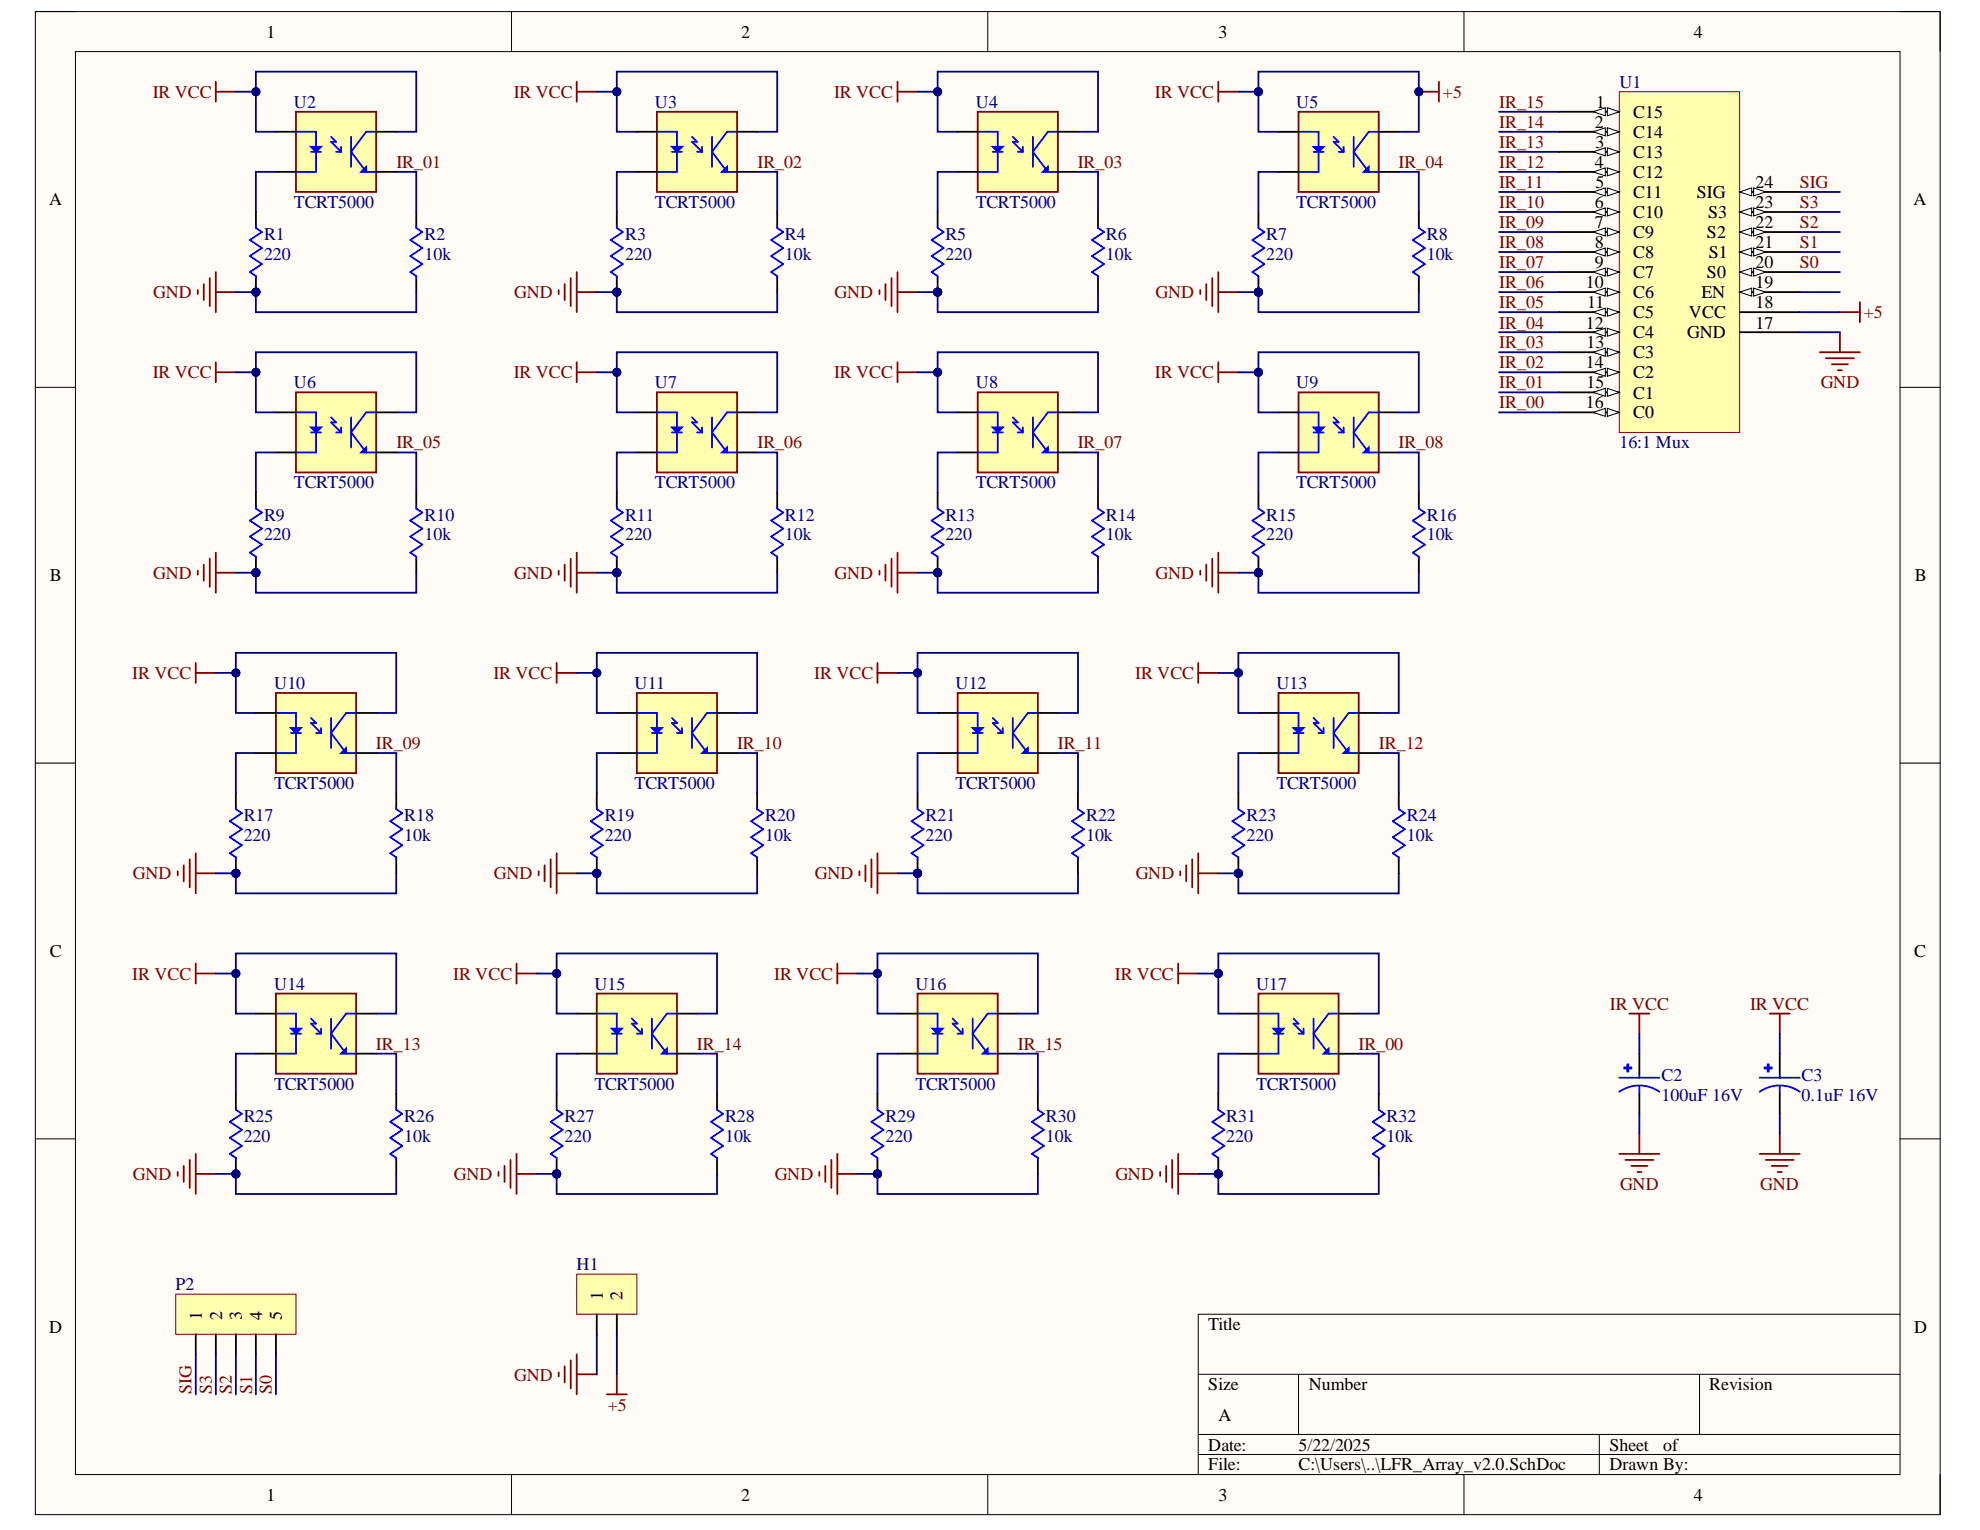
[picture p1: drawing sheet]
<svg xmlns="http://www.w3.org/2000/svg" width="279mm" height="216mm" viewBox="0 0 279 216" stroke-linecap="round" stroke-linejoin="round" font-family="sans-serif">
<defs><g id="words">
<g font-size="2.5">
<text x="37.6" y="5.3">1</text>
<text x="104.6" y="5.3">2</text>
<text x="171.9" y="5.3">3</text>
<text x="239" y="5.3">4</text>
<text x="225.2" y="15.2">1</text>
<text x="230.5" y="16.6">C15</text>
<text x="225.1" y="18.1">2</text>
<text x="225.1" y="23.7">4</text>
<text x="225.2" y="20.9">3</text>
<text x="230.5" y="19.4">C14</text>
<text x="230.5" y="22.3">C13</text>
<text x="6.9" y="29">A</text>
<text x="225.1" y="29.4">6</text>
<text x="225.2" y="26.5">5</text>
<text x="230.5" y="25.1">C12</text>
<text x="230.5" y="28">C11</text>
<text x="239.4" y="28">SIG</text>
<text x="247.7" y="29.4">23</text>
<text x="247.7" y="26.5">24</text>
<text x="270" y="29">A</text>
<text x="225.1" y="32.2">7</text>
<text x="225.1" y="35">8</text>
<text x="230.5" y="30.7">C10</text>
<text x="230.5" y="33.6">C9</text>
<text x="240.9" y="33.6">S2</text>
<text x="241" y="30.7">S3</text>
<text x="247.7" y="35">21</text>
<text x="247.7" y="32.2">22</text>
<text x="223.8" y="40.7">10</text>
<text x="225.1" y="37.8">9</text>
<text x="230.5" y="36.4">C8</text>
<text x="230.5" y="39.3">C7</text>
<text x="240.9" y="39.3">S0</text>
<text x="241.1" y="36.4">S1</text>
<text x="247.7" y="40.7">19</text>
<text x="247.7" y="37.8">20</text>
<text x="223.8" y="46.4">12</text>
<text x="224" y="43.5">11</text>
<text x="230.5" y="42.1">C6</text>
<text x="230.5" y="44.9">C5</text>
<text x="230.5" y="47.7">C4</text>
<text x="238.1" y="47.7">GND</text>
<text x="238.3" y="44.9">VCC</text>
<text x="240.1" y="42.1">EN</text>
<text x="247.7" y="46.4">17</text>
<text x="247.7" y="43.5">18</text>
<text x="223.8" y="51.9">14</text>
<text x="223.9" y="49.1">13</text>
<text x="230.5" y="50.6">C3</text>
<text x="230.5" y="53.4">C2</text>
<text x="223.8" y="57.6">16</text>
<text x="223.9" y="54.8">15</text>
<text x="230.5" y="56.2">C1</text>
<text x="230.5" y="59">C0</text>
<text x="7" y="82">B</text>
<text x="270.2" y="82">B</text>
<text x="7" y="135">C</text>
<text x="270.1" y="135">C</text>
<text x="85.1" y="183.5" transform="rotate(-90 85.1 183.5)">1</text>
<text x="87.9" y="183.5" transform="rotate(-90 87.9 183.5)">2</text>
<text x="6.9" y="188.1">D</text>
<text x="28.5" y="186.3" transform="rotate(-90 28.5 186.3)">1</text>
<text x="31.3" y="186.3" transform="rotate(-90 31.3 186.3)">2</text>
<text x="34.1" y="186.3" transform="rotate(-90 34.1 186.3)">3</text>
<text x="37" y="186.3" transform="rotate(-90 37 186.3)">4</text>
<text x="39.8" y="186.3" transform="rotate(-90 39.8 186.3)">5</text>
<text x="170.5" y="187.7">Title</text>
<text x="270.1" y="188.1">D</text>
<text x="170.5" y="196.2">Size</text>
<text x="184.7" y="196.2">Number</text>
<text x="241.2" y="196.2">Revision</text>
<text x="171.9" y="200.5">A</text>
<text x="170.5" y="204.7">Date:</text>
<text x="170.5" y="207.5">File:</text>
<text x="183.2" y="204.7">5/22/2025</text>
<text x="183.2" y="207.5">C:\Users\..\LFR_Array_v2.0.SchDoc</text>
<text x="227.1" y="204.7">Sheet</text>
<text x="227.1" y="207.5">Drawn By:</text>
<text x="234.7" y="204.7">of</text>
<text x="37.6" y="211.8">1</text>
<text x="104.6" y="211.8">2</text>
<text x="171.9" y="211.8">3</text>
<text x="239" y="211.8">4</text>
</g>
<g font-size="2.5" fill="#800000">
<text x="21.5" y="13.8">IR VCC</text>
<text x="72.5" y="13.8">IR VCC</text>
<text x="117.7" y="13.8">IR VCC</text>
<text x="163" y="13.8">IR VCC</text>
<text x="203.6" y="13.8">+5</text>
<text x="211.6" y="15.2">IR_15</text>
<text x="55.9" y="23.7">IR_01</text>
<text x="106.9" y="23.7">IR_02</text>
<text x="152.1" y="23.7">IR_03</text>
<text x="197.4" y="23.7">IR_04</text>
<text x="211.6" y="23.7">IR_12</text>
<text x="211.6" y="20.9">IR_13</text>
<text x="211.6" y="18.1">IR_14</text>
<text x="211.6" y="29.4">IR_10</text>
<text x="211.6" y="26.5">IR_11</text>
<text x="254" y="26.5">SIG</text>
<text x="254" y="29.4">S3</text>
<text x="211.6" y="35">IR_08</text>
<text x="211.6" y="32.2">IR_09</text>
<text x="254" y="35">S1</text>
<text x="254" y="32.2">S2</text>
<text x="211.6" y="40.7">IR_06</text>
<text x="211.6" y="37.8">IR_07</text>
<text x="254" y="37.8">S0</text>
<text x="21.6" y="42.1">GND</text>
<text x="72.6" y="42.1">GND</text>
<text x="117.8" y="42.1">GND</text>
<text x="163.1" y="42.1">GND</text>
<text x="211.6" y="46.4">IR_04</text>
<text x="211.6" y="43.5">IR_05</text>
<text x="263" y="44.9">+5</text>
<text x="21.5" y="53.4">IR VCC</text>
<text x="72.5" y="53.4">IR VCC</text>
<text x="117.7" y="53.4">IR VCC</text>
<text x="163" y="53.4">IR VCC</text>
<text x="211.6" y="51.9">IR_02</text>
<text x="211.6" y="49.1">IR_03</text>
<text x="211.6" y="57.6">IR_00</text>
<text x="211.6" y="54.8">IR_01</text>
<text x="256.9" y="54.8">GND</text>
<text x="55.9" y="63.3">IR_05</text>
<text x="106.9" y="63.3">IR_06</text>
<text x="152.1" y="63.3">IR_07</text>
<text x="197.4" y="63.3">IR_08</text>
<text x="21.6" y="81.7">GND</text>
<text x="72.6" y="81.7">GND</text>
<text x="117.8" y="81.7">GND</text>
<text x="163.1" y="81.7">GND</text>
<text x="18.7" y="95.8">IR VCC</text>
<text x="69.6" y="95.8">IR VCC</text>
<text x="114.9" y="95.8">IR VCC</text>
<text x="160.2" y="95.8">IR VCC</text>
<text x="53.1" y="105.7">IR_09</text>
<text x="104" y="105.7">IR_10</text>
<text x="149.3" y="105.7">IR_11</text>
<text x="194.6" y="105.7">IR_12</text>
<text x="18.8" y="124.1">GND</text>
<text x="69.7" y="124.1">GND</text>
<text x="115" y="124.1">GND</text>
<text x="160.3" y="124.1">GND</text>
<text x="18.7" y="138.2">IR VCC</text>
<text x="64" y="138.2">IR VCC</text>
<text x="109.2" y="138.2">IR VCC</text>
<text x="157.3" y="138.2">IR VCC</text>
<text x="227.2" y="142.5">IR VCC</text>
<text x="247" y="142.5">IR VCC</text>
<text x="53.1" y="148.1">IR_13</text>
<text x="98.3" y="148.1">IR_14</text>
<text x="143.6" y="148.1">IR_15</text>
<text x="191.7" y="148.1">IR_00</text>
<text x="18.8" y="166.5">GND</text>
<text x="64" y="166.5">GND</text>
<text x="109.3" y="166.5">GND</text>
<text x="157.4" y="166.5">GND</text>
<text x="228.6" y="168">GND</text>
<text x="248.4" y="168">GND</text>
<text x="27" y="196.8" transform="rotate(-90 27 196.8)">SIG</text>
<text x="29.9" y="196.8" transform="rotate(-90 29.9 196.8)">S3</text>
<text x="32.7" y="196.8" transform="rotate(-90 32.7 196.8)">S2</text>
<text x="35.6" y="196.8" transform="rotate(-90 35.6 196.8)">S1</text>
<text x="38.4" y="196.8" transform="rotate(-90 38.4 196.8)">S0</text>
<text x="72.6" y="194.8">GND</text>
<text x="85.8" y="199">+5</text>
</g>
<g font-size="2.5" fill="#000080">
<text x="41.5" y="15.2">U2</text>
<text x="92.4" y="15.2">U3</text>
<text x="137.7" y="15.2">U4</text>
<text x="182.9" y="15.2">U5</text>
<text x="228.5" y="12.4">U1</text>
<text x="41.5" y="29.4">TCRT5000</text>
<text x="92.4" y="29.4">TCRT5000</text>
<text x="137.7" y="29.4">TCRT5000</text>
<text x="182.9" y="29.4">TCRT5000</text>
<text x="37.3" y="33.9">R1</text>
<text x="59.9" y="33.9">R2</text>
<text x="88.2" y="33.9">R3</text>
<text x="110.8" y="33.9">R4</text>
<text x="133.4" y="33.9">R5</text>
<text x="156" y="33.9">R6</text>
<text x="178.7" y="33.9">R7</text>
<text x="201.3" y="33.9">R8</text>
<text x="37.3" y="36.7">220</text>
<text x="59.9" y="36.7">10k</text>
<text x="88.2" y="36.7">220</text>
<text x="110.8" y="36.7">10k</text>
<text x="133.4" y="36.7">220</text>
<text x="156" y="36.7">10k</text>
<text x="178.7" y="36.7">220</text>
<text x="201.3" y="36.7">10k</text>
<text x="41.5" y="54.8">U6</text>
<text x="92.4" y="54.8">U7</text>
<text x="137.7" y="54.8">U8</text>
<text x="182.9" y="54.8">U9</text>
<text x="228.5" y="63.3">16:1 Mux</text>
<text x="41.5" y="68.9">TCRT5000</text>
<text x="92.4" y="68.9">TCRT5000</text>
<text x="137.7" y="68.9">TCRT5000</text>
<text x="182.9" y="68.9">TCRT5000</text>
<text x="37.3" y="73.5">R9</text>
<text x="37.3" y="76.3">220</text>
<text x="59.9" y="73.5">R10</text>
<text x="59.9" y="76.3">10k</text>
<text x="88.2" y="73.5">R11</text>
<text x="88.2" y="76.3">220</text>
<text x="110.8" y="73.5">R12</text>
<text x="110.8" y="76.3">10k</text>
<text x="133.4" y="73.5">R13</text>
<text x="133.4" y="76.3">220</text>
<text x="156" y="73.5">R14</text>
<text x="156" y="76.3">10k</text>
<text x="178.7" y="73.5">R15</text>
<text x="178.7" y="76.3">220</text>
<text x="201.3" y="73.5">R16</text>
<text x="201.3" y="76.3">10k</text>
<text x="38.7" y="97.2">U10</text>
<text x="89.6" y="97.2">U11</text>
<text x="134.8" y="97.2">U12</text>
<text x="180.1" y="97.2">U13</text>
<text x="38.7" y="111.4">TCRT5000</text>
<text x="89.6" y="111.4">TCRT5000</text>
<text x="134.8" y="111.4">TCRT5000</text>
<text x="180.1" y="111.4">TCRT5000</text>
<text x="34.4" y="115.9">R17</text>
<text x="34.4" y="118.7">220</text>
<text x="57" y="115.9">R18</text>
<text x="57" y="118.7">10k</text>
<text x="85.3" y="115.9">R19</text>
<text x="85.3" y="118.7">220</text>
<text x="108" y="115.9">R20</text>
<text x="108" y="118.7">10k</text>
<text x="130.6" y="115.9">R21</text>
<text x="130.6" y="118.7">220</text>
<text x="153.3" y="115.9">R22</text>
<text x="153.3" y="118.7">10k</text>
<text x="175.9" y="115.9">R23</text>
<text x="175.9" y="118.7">220</text>
<text x="198.5" y="115.9">R24</text>
<text x="198.5" y="118.7">10k</text>
<text x="38.7" y="139.7">U14</text>
<text x="83.9" y="139.7">U15</text>
<text x="129.2" y="139.7">U16</text>
<text x="177.3" y="139.7">U17</text>
<text x="38.7" y="153.8">TCRT5000</text>
<text x="83.9" y="153.8">TCRT5000</text>
<text x="129.2" y="153.8">TCRT5000</text>
<text x="177.3" y="153.8">TCRT5000</text>
<text x="234.4" y="152.5">C2</text>
<text x="234.4" y="155.3">100uF 16V</text>
<text x="254.2" y="152.5">C3</text>
<text x="254.2" y="155.3">0.1uF 16V</text>
<text x="34.4" y="158.3">R25</text>
<text x="34.4" y="161.1">220</text>
<text x="57" y="158.3">R26</text>
<text x="57" y="161.1">10k</text>
<text x="79.7" y="158.3">R27</text>
<text x="79.7" y="161.1">220</text>
<text x="102.3" y="158.3">R28</text>
<text x="102.3" y="161.1">10k</text>
<text x="125" y="158.3">R29</text>
<text x="125" y="161.1">220</text>
<text x="147.6" y="158.3">R30</text>
<text x="147.6" y="161.1">10k</text>
<text x="173" y="158.3">R31</text>
<text x="173" y="161.1">220</text>
<text x="195.7" y="158.3">R32</text>
<text x="195.7" y="161.1">10k</text>
<text x="81.4" y="179.2">H1</text>
<text x="24.8" y="182.1">P2</text>
</g>
</g></defs>
<path d="M5 1.6h268.8v212.1h-268.8z" fill-rule="evenodd" fill="#fffcf8"/>
<path d="M5 1.6h268.8v212.1h-268.8z" fill="none" stroke="#000" stroke-width=".14"/>
<path d="M10.6 7.3h257.5v200.8h-257.5z" fill-rule="evenodd" fill="#fffcf8"/>
<g fill="none" stroke="#000" stroke-width=".14">
<path d="M5 1.6h5.6M10.6 7.3h257.5v200.8h-257.5zM72.2 1.6v5.7M139.4 1.6v5.7M206.6 1.6v5.7M268.1 1.6h5.7v5.7M5 54.7h5.6M268.1 54.7h5.7M5 107.7h5.6M268.1 107.7h5.7M5 160.7h5.6M268.1 160.7h5.7"/>
<path d="M169.1 193.9h99M183.2 193.9v8.5M239.8 193.9v8.5M268.1 185.5h-99v22.6M72.2 208.1v5.6M139.4 208.1v5.6M169.1 202.4h99M169.1 205.2h99M206.6 208.1v5.6M225.7 202.4v5.7M273.8 208.1v5.6"/>
</g>
<path d="M41.8 15.8h11.3v11.3h-11.3z" fill-rule="evenodd" fill="#ffffb0"/>
<path d="M41.8 15.8h11.3v11.3h-11.3z" fill="none" stroke="#800000" stroke-width=".25"/>
<path d="M41.8 18.6h2.8v5.7h-2.8M46.7 19.3l.7 .7h-.7l1.4 1.4M49.6 19.3v4.2M53.1 18.6h-1.4l-2.1 2.8 2.1 2.9h1.4M43.9 21.4h1.4M47.4 21.4h.7M48.1 20.7v.7" fill="none" stroke="#00f" stroke-width=".25"/>
<path d="M43.9 20.7h1.4l-.7 .7z" fill="#00f"/>
<path d="M43.9 20.7h1.4l-.7 .7z" fill="none" stroke="#00f" stroke-width=".25"/>
<path d="M51 24.3l.7-.8v.8z" fill="#00f"/>
<path d="M51 24.3l.7-.8v.8z" fill="none" stroke="#00f" stroke-width=".25"/>
<path d="M38.9 18.6h2.9M53.1 18.6h2.8M38.9 24.3h2.9M53.1 24.3h2.8" fill="none" stroke="#000" stroke-width=".25"/>
<circle cx="36.1" cy="41.2" r=".57" fill="#000080"/>
<circle cx="36.1" cy="41.2" r=".57" fill="none" stroke="#000080" stroke-width=".14"/>
<path d="M36.1 29.9v2M36.1 39.2v2" fill="none" stroke="#000" stroke-width=".25"/>
<circle cx="36.1" cy="41.2" r=".57" fill="#000080"/>
<circle cx="36.1" cy="41.2" r=".57" fill="none" stroke="#000080" stroke-width=".14"/>
<path d="M36.1 31.9v.3l.9 .5-1.7 1.2 1.7 1.1-1.7 1.1 1.7 1.2-1.7 1.1 .8 .6v.2M58.7 31.9v.3l.9 .5-1.7 1.2 1.7 1.1-1.7 1.1 1.7 1.2-1.7 1.1 .8 .6v.2" fill="none" stroke="#00f" stroke-width=".25"/>
<path d="M30.5 11.5v2.9M30.5 12.9h2.8M29.6 39.2v4M30.5 38.4v5.6M27.9 40.9v.6M28.8 40.1v2.2M30.5 41.2h2.8" fill="none" stroke="#800000" stroke-width=".25"/>
<path d="M58.7 29.9v2M58.7 39.2v2" fill="none" stroke="#000" stroke-width=".25"/>
<path d="M92.7 15.8h11.3v11.3h-11.3z" fill-rule="evenodd" fill="#ffffb0"/>
<path d="M92.7 15.8h11.3v11.3h-11.3z" fill="none" stroke="#800000" stroke-width=".25"/>
<path d="M92.7 18.6h2.8v5.7h-2.8M97.6 19.3l.8 .7h-.8l1.5 1.4M100.5 19.3v4.2M104 18.6h-1.4l-2.1 2.8 2.1 2.9h1.4M94.8 21.4h1.4M98.4 21.4h.7M99.1 20.7v.7" fill="none" stroke="#00f" stroke-width=".25"/>
<path d="M94.8 20.7h1.4l-.7 .7z" fill="#00f"/>
<path d="M94.8 20.7h1.4l-.7 .7z" fill="none" stroke="#00f" stroke-width=".25"/>
<path d="M101.9 24.3l.7-.8v.8z" fill="#00f"/>
<path d="M101.9 24.3l.7-.8v.8z" fill="none" stroke="#00f" stroke-width=".25"/>
<path d="M89.9 18.6h2.8M104 18.6h2.8M89.9 24.3h2.8M104 24.3h2.8" fill="none" stroke="#000" stroke-width=".25"/>
<circle cx="87" cy="41.2" r=".57" fill="#000080"/>
<circle cx="87" cy="41.2" r=".57" fill="none" stroke="#000080" stroke-width=".14"/>
<path d="M87 29.9v2M87 39.2v2" fill="none" stroke="#000" stroke-width=".25"/>
<circle cx="87" cy="41.2" r=".57" fill="#000080"/>
<circle cx="87" cy="41.2" r=".57" fill="none" stroke="#000080" stroke-width=".14"/>
<path d="M87 31.9v.3l.9 .5-1.7 1.2 1.7 1.1-1.7 1.1 1.7 1.2-1.7 1.1 .8 .6v.2M109.7 31.9v.3l.8 .5-1.7 1.2 1.7 1.1-1.7 1.1 1.7 1.2-1.7 1.1 .9 .6v.2" fill="none" stroke="#00f" stroke-width=".25"/>
<path d="M81.4 11.5v2.9M81.4 12.9h2.8M80.5 39.2v4M81.4 38.4v5.6M78.8 40.9v.6M79.7 40.1v2.2M81.4 41.2h2.8" fill="none" stroke="#800000" stroke-width=".25"/>
<path d="M109.7 29.9v2M109.7 39.2v2" fill="none" stroke="#000" stroke-width=".25"/>
<path d="M138 15.8h11.3v11.3h-11.3z" fill-rule="evenodd" fill="#ffffb0"/>
<path d="M138 15.8h11.3v11.3h-11.3z" fill="none" stroke="#800000" stroke-width=".25"/>
<path d="M138 18.6h2.8v5.7h-2.8M142.9 19.3l.7 .7h-.7l1.4 1.4M145.7 19.3v4.2M149.3 18.6h-1.4l-2.2 2.8 2.2 2.9h1.4M140.1 21.4h1.4M143.6 21.4h.7M144.3 20.7v.7" fill="none" stroke="#00f" stroke-width=".25"/>
<path d="M140.1 20.7h1.4l-.7 .7z" fill="#00f"/>
<path d="M140.1 20.7h1.4l-.7 .7z" fill="none" stroke="#00f" stroke-width=".25"/>
<path d="M147.2 24.3l.7-.8v.8z" fill="#00f"/>
<path d="M147.2 24.3l.7-.8v.8z" fill="none" stroke="#00f" stroke-width=".25"/>
<path d="M135.1 18.6h2.9M149.3 18.6h2.8M135.1 24.3h2.9M149.3 24.3h2.8" fill="none" stroke="#000" stroke-width=".25"/>
<circle cx="132.3" cy="41.2" r=".57" fill="#000080"/>
<circle cx="132.3" cy="41.2" r=".57" fill="none" stroke="#000080" stroke-width=".14"/>
<path d="M132.3 29.9v2M132.3 39.2v2" fill="none" stroke="#000" stroke-width=".25"/>
<circle cx="132.3" cy="41.2" r=".57" fill="#000080"/>
<circle cx="132.3" cy="41.2" r=".57" fill="none" stroke="#000080" stroke-width=".14"/>
<path d="M132.3 31.9v.3l.9 .5-1.7 1.2 1.7 1.1-1.7 1.1 1.7 1.2-1.7 1.1 .8 .6v.2M154.9 31.9v.3l.9 .5-1.7 1.2 1.7 1.1-1.7 1.1 1.7 1.2-1.7 1.1 .8 .6v.2" fill="none" stroke="#00f" stroke-width=".25"/>
<path d="M126.6 11.5v2.9M126.6 12.9h2.9M125.8 39.2v4M126.6 38.4v5.6M124.1 40.9v.6M124.9 40.1v2.2M126.6 41.2h2.9" fill="none" stroke="#800000" stroke-width=".25"/>
<path d="M154.9 29.9v2M154.9 39.2v2" fill="none" stroke="#000" stroke-width=".25"/>
<path d="M183.2 15.8h11.4v11.3h-11.4z" fill-rule="evenodd" fill="#ffffb0"/>
<path d="M183.2 15.8h11.4v11.3h-11.4z" fill="none" stroke="#800000" stroke-width=".25"/>
<path d="M183.2 18.6h2.9v5.7h-2.9M188.2 19.3l.7 .7h-.7l1.4 1.4M191 19.3v4.2M194.6 18.6h-1.5l-2.1 2.8 2.1 2.9h1.5M185.4 21.4h1.4M188.9 21.4h.7M189.6 20.7v.7" fill="none" stroke="#00f" stroke-width=".25"/>
<path d="M185.4 20.7h1.4l-.7 .7z" fill="#00f"/>
<path d="M185.4 20.7h1.4l-.7 .7z" fill="none" stroke="#00f" stroke-width=".25"/>
<path d="M192.4 24.3l.7-.8v.8z" fill="#00f"/>
<path d="M192.4 24.3l.7-.8v.8z" fill="none" stroke="#00f" stroke-width=".25"/>
<path d="M180.4 18.6h2.8M194.6 18.6h2.8M180.4 24.3h2.8M194.6 24.3h2.8" fill="none" stroke="#000" stroke-width=".25"/>
<circle cx="177.6" cy="41.2" r=".57" fill="#000080"/>
<circle cx="177.6" cy="41.2" r=".57" fill="none" stroke="#000080" stroke-width=".14"/>
<path d="M177.6 29.9v2M177.6 39.2v2" fill="none" stroke="#000" stroke-width=".25"/>
<circle cx="177.6" cy="41.2" r=".57" fill="#000080"/>
<circle cx="177.6" cy="41.2" r=".57" fill="none" stroke="#000080" stroke-width=".14"/>
<path d="M177.6 31.9v.3l.8 .5-1.7 1.2 1.7 1.1-1.7 1.1 1.7 1.2-1.7 1.1 .9 .6v.2M200.2 31.9v.3l.9 .5-1.7 1.2 1.7 1.1-1.7 1.1 1.7 1.2-1.7 1.1 .8 .6v.2" fill="none" stroke="#00f" stroke-width=".25"/>
<path d="M171.9 11.5v2.9M171.9 12.9h2.8M171.1 39.2v4M171.9 38.4v5.6M169.4 40.9v.6M170.2 40.1v2.2M171.9 41.2h2.8" fill="none" stroke="#800000" stroke-width=".25"/>
<path d="M200.2 29.9v2M200.2 39.2v2" fill="none" stroke="#000" stroke-width=".25"/>
<path d="M41.8 55.4h11.3v11.3h-11.3z" fill-rule="evenodd" fill="#ffffb0"/>
<path d="M41.8 55.4h11.3v11.3h-11.3z" fill="none" stroke="#800000" stroke-width=".25"/>
<path d="M41.8 58.2h2.8v5.6h-2.8M46.7 58.9l.7 .7h-.7l1.4 1.4M49.6 58.9v4.2M53.1 58.2h-1.4l-2.1 2.8 2.1 2.8h1.4M43.9 61h1.4M47.4 61h.7M48.1 60.3v.7" fill="none" stroke="#00f" stroke-width=".25"/>
<path d="M43.9 60.3h1.4l-.7 .7z" fill="#00f"/>
<path d="M43.9 60.3h1.4l-.7 .7z" fill="none" stroke="#00f" stroke-width=".25"/>
<path d="M51 63.8l.7-.7v.7z" fill="#00f"/>
<path d="M51 63.8l.7-.7v.7z" fill="none" stroke="#00f" stroke-width=".25"/>
<path d="M38.9 58.2h2.9M53.1 58.2h2.8M38.9 63.8h2.9M53.1 63.8h2.8" fill="none" stroke="#000" stroke-width=".25"/>
<circle cx="36.1" cy="80.8" r=".57" fill="#000080"/>
<circle cx="36.1" cy="80.8" r=".57" fill="none" stroke="#000080" stroke-width=".14"/>
<path d="M36.1 69.5v2M36.1 78.8v2" fill="none" stroke="#000" stroke-width=".25"/>
<circle cx="36.1" cy="80.8" r=".57" fill="#000080"/>
<circle cx="36.1" cy="80.8" r=".57" fill="none" stroke="#000080" stroke-width=".14"/>
<path d="M36.1 71.5v.3l.9 .5-1.7 1.2 1.7 1.1-1.7 1.1 1.7 1.2-1.7 1.1 .8 .6v.2M58.7 71.5v.3l.9 .5-1.7 1.2 1.7 1.1-1.7 1.1 1.7 1.2-1.7 1.1 .8 .6v.2" fill="none" stroke="#00f" stroke-width=".25"/>
<path d="M30.5 51.1v2.8M30.5 52.5h2.8M28.8 79.7v2.2M29.6 78.8v4M30.5 78v5.6M27.9 80.5v.6M30.5 80.8h2.8" fill="none" stroke="#800000" stroke-width=".25"/>
<path d="M58.7 69.5v2M58.7 78.8v2" fill="none" stroke="#000" stroke-width=".25"/>
<path d="M92.7 55.4h11.3v11.3h-11.3z" fill-rule="evenodd" fill="#ffffb0"/>
<path d="M92.7 55.4h11.3v11.3h-11.3z" fill="none" stroke="#800000" stroke-width=".25"/>
<path d="M92.7 58.2h2.8v5.6h-2.8M97.6 58.9l.8 .7h-.8l1.5 1.4M100.5 58.9v4.2M104 58.2h-1.4l-2.1 2.8 2.1 2.8h1.4M94.8 61h1.4M98.4 61h.7M99.1 60.3v.7" fill="none" stroke="#00f" stroke-width=".25"/>
<path d="M94.8 60.3h1.4l-.7 .7z" fill="#00f"/>
<path d="M94.8 60.3h1.4l-.7 .7z" fill="none" stroke="#00f" stroke-width=".25"/>
<path d="M101.9 63.8l.7-.7v.7z" fill="#00f"/>
<path d="M101.9 63.8l.7-.7v.7z" fill="none" stroke="#00f" stroke-width=".25"/>
<path d="M89.9 58.2h2.8M104 58.2h2.8M89.9 63.8h2.8M104 63.8h2.8" fill="none" stroke="#000" stroke-width=".25"/>
<circle cx="87" cy="80.8" r=".57" fill="#000080"/>
<circle cx="87" cy="80.8" r=".57" fill="none" stroke="#000080" stroke-width=".14"/>
<path d="M87 69.5v2M87 78.8v2" fill="none" stroke="#000" stroke-width=".25"/>
<circle cx="87" cy="80.8" r=".57" fill="#000080"/>
<circle cx="87" cy="80.8" r=".57" fill="none" stroke="#000080" stroke-width=".14"/>
<path d="M87 71.5v.3l.9 .5-1.7 1.2 1.7 1.1-1.7 1.1 1.7 1.2-1.7 1.1 .8 .6v.2M109.7 71.5v.3l.8 .5-1.7 1.2 1.7 1.1-1.7 1.1 1.7 1.2-1.7 1.1 .9 .6v.2" fill="none" stroke="#00f" stroke-width=".25"/>
<path d="M81.4 51.1v2.8M81.4 52.5h2.8M79.7 79.7v2.2M80.5 78.8v4M81.4 78v5.6M78.8 80.5v.6M81.4 80.8h2.8" fill="none" stroke="#800000" stroke-width=".25"/>
<path d="M109.7 69.5v2M109.7 78.8v2" fill="none" stroke="#000" stroke-width=".25"/>
<path d="M138 55.4h11.3v11.3h-11.3z" fill-rule="evenodd" fill="#ffffb0"/>
<path d="M138 55.4h11.3v11.3h-11.3z" fill="none" stroke="#800000" stroke-width=".25"/>
<path d="M138 58.2h2.8v5.6h-2.8M142.9 58.9l.7 .7h-.7l1.4 1.4M145.7 58.9v4.2M149.3 58.2h-1.4l-2.2 2.8 2.2 2.8h1.4M140.1 61h1.4M143.6 61h.7M144.3 60.3v.7" fill="none" stroke="#00f" stroke-width=".25"/>
<path d="M140.1 60.3h1.4l-.7 .7z" fill="#00f"/>
<path d="M140.1 60.3h1.4l-.7 .7z" fill="none" stroke="#00f" stroke-width=".25"/>
<path d="M147.2 63.8l.7-.7v.7z" fill="#00f"/>
<path d="M147.2 63.8l.7-.7v.7z" fill="none" stroke="#00f" stroke-width=".25"/>
<path d="M135.1 58.2h2.9M149.3 58.2h2.8M135.1 63.8h2.9M149.3 63.8h2.8" fill="none" stroke="#000" stroke-width=".25"/>
<circle cx="132.3" cy="80.8" r=".57" fill="#000080"/>
<circle cx="132.3" cy="80.8" r=".57" fill="none" stroke="#000080" stroke-width=".14"/>
<path d="M132.3 69.5v2M132.3 78.8v2" fill="none" stroke="#000" stroke-width=".25"/>
<circle cx="132.3" cy="80.8" r=".57" fill="#000080"/>
<circle cx="132.3" cy="80.8" r=".57" fill="none" stroke="#000080" stroke-width=".14"/>
<path d="M132.3 71.5v.3l.9 .5-1.7 1.2 1.7 1.1-1.7 1.1 1.7 1.2-1.7 1.1 .8 .6v.2M154.9 71.5v.3l.9 .5-1.7 1.2 1.7 1.1-1.7 1.1 1.7 1.2-1.7 1.1 .8 .6v.2" fill="none" stroke="#00f" stroke-width=".25"/>
<path d="M126.6 51.1v2.8M126.6 52.5h2.9M124.9 79.7v2.2M125.8 78.8v4M126.6 78v5.6M124.1 80.5v.6M126.6 80.8h2.9" fill="none" stroke="#800000" stroke-width=".25"/>
<path d="M154.9 69.5v2M154.9 78.8v2" fill="none" stroke="#000" stroke-width=".25"/>
<path d="M183.2 55.4h11.4v11.3h-11.4z" fill-rule="evenodd" fill="#ffffb0"/>
<path d="M183.2 55.4h11.4v11.3h-11.4z" fill="none" stroke="#800000" stroke-width=".25"/>
<path d="M183.2 58.2h2.9v5.7h-2.9M188.2 58.9l.7 .7h-.7l1.4 1.4M191 58.9v4.2M194.6 58.2h-1.5l-2.1 2.8 2.1 2.9h1.5M185.4 61h1.4M188.9 61h.7M189.6 60.3v.7" fill="none" stroke="#00f" stroke-width=".25"/>
<path d="M185.4 60.3h1.4l-.7 .7z" fill="#00f"/>
<path d="M185.4 60.3h1.4l-.7 .7z" fill="none" stroke="#00f" stroke-width=".25"/>
<path d="M192.4 63.9l.7-.8v.8z" fill="#00f"/>
<path d="M192.4 63.9l.7-.8v.8z" fill="none" stroke="#00f" stroke-width=".25"/>
<path d="M180.4 58.2h2.8M194.6 58.2h2.8M180.4 63.9h2.8M194.6 63.9h2.8" fill="none" stroke="#000" stroke-width=".25"/>
<circle cx="177.6" cy="80.8" r=".57" fill="#000080"/>
<circle cx="177.6" cy="80.8" r=".57" fill="none" stroke="#000080" stroke-width=".14"/>
<path d="M177.6 69.5v2M177.6 78.8v2" fill="none" stroke="#000" stroke-width=".25"/>
<circle cx="177.6" cy="80.8" r=".57" fill="#000080"/>
<circle cx="177.6" cy="80.8" r=".57" fill="none" stroke="#000080" stroke-width=".14"/>
<path d="M177.6 71.5v.3l.8 .5-1.7 1.2 1.7 1.1-1.7 1.1 1.7 1.2-1.7 1.1 .9 .6v.2M200.2 71.5v.3l.9 .5-1.7 1.2 1.7 1.1-1.7 1.1 1.7 1.2-1.7 1.1 .8 .6v.2" fill="none" stroke="#00f" stroke-width=".25"/>
<path d="M171.9 51.1v2.8M171.9 52.5h2.8M170.2 79.7v2.2M171.1 78.8v4M171.9 78v5.6M169.4 80.5v.6M171.9 80.8h2.8" fill="none" stroke="#800000" stroke-width=".25"/>
<path d="M200.2 69.5v2M200.2 78.8v2" fill="none" stroke="#000" stroke-width=".25"/>
<path d="M38.9 97.8h11.4v11.3h-11.4z" fill-rule="evenodd" fill="#ffffb0"/>
<path d="M38.9 97.8h11.4v11.3h-11.4z" fill="none" stroke="#800000" stroke-width=".25"/>
<path d="M38.9 100.6h2.9v5.7h-2.9M41.1 103.4h1.4M43.9 101.3l.7 .7h-.7l1.4 1.4M44.6 103.4h.7M45.3 102.7v.7M46.7 101.3v4.3M50.3 100.6h-1.5l-2.1 2.8 2.1 2.9h1.5" fill="none" stroke="#00f" stroke-width=".25"/>
<path d="M41.1 102.7h1.4l-.7 .7z" fill="#00f"/>
<path d="M41.1 102.7h1.4l-.7 .7z" fill="none" stroke="#00f" stroke-width=".25"/>
<path d="M48.1 106.3l.7-.7v.7z" fill="#00f"/>
<path d="M48.1 106.3l.7-.7v.7z" fill="none" stroke="#00f" stroke-width=".25"/>
<path d="M36.1 100.6h2.8M36.1 106.3h2.8M50.3 100.6h2.8M50.3 106.3h2.8" fill="none" stroke="#000" stroke-width=".25"/>
<circle cx="33.3" cy="123.2" r=".56" fill="#000080"/>
<circle cx="33.3" cy="123.2" r=".56" fill="none" stroke="#000080" stroke-width=".14"/>
<path d="M33.3 111.9v2M33.3 121.3v1.9" fill="none" stroke="#000" stroke-width=".25"/>
<circle cx="33.3" cy="123.2" r=".56" fill="#000080"/>
<circle cx="33.3" cy="123.2" r=".56" fill="none" stroke="#000080" stroke-width=".14"/>
<path d="M33.3 113.9v.3l.8 .5-1.7 1.2 1.7 1.1-1.7 1.1 1.7 1.2-1.7 1.1 .9 .6v.3M55.9 113.9v.3l.9 .5-1.7 1.2 1.7 1.1-1.7 1.1 1.7 1.2-1.7 1.1 .8 .6v.3" fill="none" stroke="#00f" stroke-width=".25"/>
<path d="M27.6 93.5v2.9M27.6 95h2.9M25.1 122.9v.6M25.9 122.1v2.3M26.8 121.3v3.9M27.6 120.4v5.7M27.6 123.2h2.9" fill="none" stroke="#800000" stroke-width=".25"/>
<path d="M55.9 111.9v2M55.9 121.3v1.9" fill="none" stroke="#000" stroke-width=".25"/>
<path d="M89.9 97.8h11.3v11.3h-11.3z" fill-rule="evenodd" fill="#ffffb0"/>
<path d="M89.9 97.8h11.3v11.3h-11.3z" fill="none" stroke="#800000" stroke-width=".25"/>
<path d="M89.9 100.6h2.8v5.7h-2.8M92 103.4h1.4M94.8 101.3l.7 .7h-.7l1.4 1.4M95.5 103.4h.7M96.2 102.7v.7M97.6 101.3v4.3M101.2 100.6h-1.4l-2.2 2.8 2.2 2.9h1.4" fill="none" stroke="#00f" stroke-width=".25"/>
<path d="M92 102.7h1.4l-.7 .7z" fill="#00f"/>
<path d="M92 102.7h1.4l-.7 .7z" fill="none" stroke="#00f" stroke-width=".25"/>
<path d="M99.1 106.3l.7-.7v.7z" fill="#00f"/>
<path d="M99.1 106.3l.7-.7v.7z" fill="none" stroke="#00f" stroke-width=".25"/>
<path d="M87 100.6h2.9M87 106.3h2.9M101.2 100.6h2.8M101.2 106.3h2.8" fill="none" stroke="#000" stroke-width=".25"/>
<circle cx="84.2" cy="123.2" r=".57" fill="#000080"/>
<circle cx="84.2" cy="123.2" r=".57" fill="none" stroke="#000080" stroke-width=".14"/>
<path d="M84.2 111.9v2M84.2 121.3v1.9" fill="none" stroke="#000" stroke-width=".25"/>
<circle cx="84.2" cy="123.2" r=".57" fill="#000080"/>
<circle cx="84.2" cy="123.2" r=".57" fill="none" stroke="#000080" stroke-width=".14"/>
<path d="M84.2 113.9v.3l.9 .5-1.7 1.2 1.7 1.1-1.7 1.1 1.7 1.2-1.7 1.1 .8 .6v.3M106.8 113.9v.3l.9 .5-1.7 1.2 1.7 1.1-1.7 1.1 1.7 1.2-1.7 1.1 .8 .6v.3" fill="none" stroke="#00f" stroke-width=".25"/>
<path d="M78.6 93.5v2.9M78.6 95h2.8M76 122.9v.6M76.8 122.1v2.3M77.7 121.3v3.9M78.6 120.4v5.7M78.6 123.2h2.8" fill="none" stroke="#800000" stroke-width=".25"/>
<path d="M106.8 111.9v2M106.8 121.3v1.9" fill="none" stroke="#000" stroke-width=".25"/>
<path d="M135.1 97.8h11.4v11.3h-11.4z" fill-rule="evenodd" fill="#ffffb0"/>
<path d="M135.1 97.8h11.4v11.3h-11.4z" fill="none" stroke="#800000" stroke-width=".25"/>
<path d="M135.1 100.6h2.9v5.7h-2.9M137.3 103.4h1.4M140.1 101.3l.7 .7h-.7l1.4 1.4M140.8 103.4h.7M141.5 102.7v.7M142.9 101.3v4.3M146.5 100.6h-1.5l-2.1 2.8 2.1 2.9h1.5" fill="none" stroke="#00f" stroke-width=".25"/>
<path d="M137.3 102.7h1.4l-.7 .7z" fill="#00f"/>
<path d="M137.3 102.7h1.4l-.7 .7z" fill="none" stroke="#00f" stroke-width=".25"/>
<path d="M144.3 106.3l.7-.7v.7z" fill="#00f"/>
<path d="M144.3 106.3l.7-.7v.7z" fill="none" stroke="#00f" stroke-width=".25"/>
<path d="M132.3 100.6h2.8M132.3 106.3h2.8M146.5 100.6h2.8M146.5 106.3h2.8" fill="none" stroke="#000" stroke-width=".25"/>
<circle cx="129.5" cy="123.2" r=".56" fill="#000080"/>
<circle cx="129.5" cy="123.2" r=".56" fill="none" stroke="#000080" stroke-width=".14"/>
<path d="M129.5 111.9v2M129.5 121.3v1.9" fill="none" stroke="#000" stroke-width=".25"/>
<circle cx="129.5" cy="123.2" r=".56" fill="#000080"/>
<circle cx="129.5" cy="123.2" r=".56" fill="none" stroke="#000080" stroke-width=".14"/>
<path d="M129.5 113.9v.3l.8 .5-1.7 1.2 1.7 1.1-1.7 1.1 1.7 1.2-1.7 1.1 .9 .6v.3M152.1 113.9v.3l.9 .5-1.7 1.2 1.7 1.1-1.7 1.1 1.7 1.2-1.7 1.1 .8 .6v.3" fill="none" stroke="#00f" stroke-width=".25"/>
<path d="M123.8 93.5v2.9M123.8 95h2.8M121.3 122.9v.6M122.1 122.1v2.3M123 121.3v3.9M123.8 120.4v5.7M123.8 123.2h2.8" fill="none" stroke="#800000" stroke-width=".25"/>
<path d="M152.1 111.9v2M152.1 121.3v1.9" fill="none" stroke="#000" stroke-width=".25"/>
<path d="M180.4 97.8h11.3v11.3h-11.3z" fill-rule="evenodd" fill="#ffffb0"/>
<path d="M180.4 97.8h11.3v11.3h-11.3z" fill="none" stroke="#800000" stroke-width=".25"/>
<path d="M180.4 100.6h2.8v5.7h-2.8M182.5 103.4h1.4M185.4 101.3l.7 .7h-.7l1.4 1.4M186.1 103.4h.7M186.8 102.7v.7M188.2 101.3v4.3M191.7 100.6h-1.4l-2.1 2.8 2.1 2.9h1.4" fill="none" stroke="#00f" stroke-width=".25"/>
<path d="M182.5 102.7h1.4l-.7 .7z" fill="#00f"/>
<path d="M182.5 102.7h1.4l-.7 .7z" fill="none" stroke="#00f" stroke-width=".25"/>
<path d="M189.6 106.3l.7-.7v.7z" fill="#00f"/>
<path d="M189.6 106.3l.7-.7v.7z" fill="none" stroke="#00f" stroke-width=".25"/>
<path d="M177.6 100.6h2.8M177.6 106.3h2.8M191.7 100.6h2.9M191.7 106.3h2.9" fill="none" stroke="#000" stroke-width=".25"/>
<circle cx="174.8" cy="123.2" r=".56" fill="#000080"/>
<circle cx="174.8" cy="123.2" r=".56" fill="none" stroke="#000080" stroke-width=".14"/>
<path d="M174.7 111.9v2M174.7 121.3v1.9" fill="none" stroke="#000" stroke-width=".25"/>
<circle cx="174.8" cy="123.2" r=".56" fill="#000080"/>
<circle cx="174.8" cy="123.2" r=".56" fill="none" stroke="#000080" stroke-width=".14"/>
<path d="M174.7 113.9v.3l.9 .6-1.7 1.1 1.7 1.1-1.7 1.1 1.7 1.2-1.7 1.1 .8 .6v.3M197.4 113.9v.3l.8 .6-1.7 1.1 1.7 1.1-1.7 1.1 1.7 1.2-1.7 1.1 .9 .6v.3" fill="none" stroke="#00f" stroke-width=".25"/>
<path d="M169.1 93.5v2.9M169.1 95h2.8M166.5 122.9v.6M167.4 122.1v2.3M168.2 121.3v3.9M169.1 120.4v5.7M169.1 123.2h2.8" fill="none" stroke="#800000" stroke-width=".25"/>
<path d="M197.4 111.9v2M197.4 121.3v1.9" fill="none" stroke="#000" stroke-width=".25"/>
<path d="M177.6 140.2h11.3v11.3h-11.3z" fill-rule="evenodd" fill="#ffffb0"/>
<path d="M177.6 140.2h11.3v11.3h-11.3z" fill="none" stroke="#800000" stroke-width=".25"/>
<path d="M177.6 143h2.8v5.7h-2.8M179.7 145.9h1.4M182.5 143.7l.7 .7h-.7l1.4 1.5M183.2 145.9h.7M183.9 145.2v.7M185.4 143.7v4.3M188.9 143h-1.4l-2.1 2.9 2.1 2.8h1.4" fill="none" stroke="#00f" stroke-width=".25"/>
<path d="M179.7 145.2h1.4l-.7 .7z" fill="#00f"/>
<path d="M179.7 145.2h1.4l-.7 .7z" fill="none" stroke="#00f" stroke-width=".25"/>
<path d="M186.8 148.7l.7-.7v.7z" fill="#00f"/>
<path d="M186.8 148.7l.7-.7v.7z" fill="none" stroke="#00f" stroke-width=".25"/>
<path d="M174.7 143h2.9M174.7 148.7h2.9M188.9 143h2.8M188.9 148.7h2.8" fill="none" stroke="#000" stroke-width=".25"/>
<circle cx="171.9" cy="165.7" r=".56" fill="#000080"/>
<circle cx="171.9" cy="165.7" r=".56" fill="none" stroke="#000080" stroke-width=".14"/>
<path d="M171.9 154.3v2M171.9 163.7v2" fill="none" stroke="#000" stroke-width=".25"/>
<circle cx="171.9" cy="165.7" r=".56" fill="#000080"/>
<circle cx="171.9" cy="165.7" r=".56" fill="none" stroke="#000080" stroke-width=".14"/>
<path d="M171.9 156.3v.3l.9 .6-1.7 1.1 1.7 1.1-1.7 1.2 1.7 1.1-1.7 1.1 .8 .6v.3M194.6 156.3v.3l.8 .6-1.7 1.1 1.7 1.1-1.7 1.2 1.7 1.1-1.7 1.1 .9 .6v.3" fill="none" stroke="#00f" stroke-width=".25"/>
<path d="M166.3 136v2.8M166.3 137.4h2.8M163.7 165.4v.5M164.6 164.5v2.3M165.4 163.7v3.9M166.3 162.8v5.7M166.3 165.7h2.8" fill="none" stroke="#800000" stroke-width=".25"/>
<path d="M194.6 154.3v2M194.6 163.7v2" fill="none" stroke="#000" stroke-width=".25"/>
<path d="M38.9 140.2h11.4v11.3h-11.4z" fill-rule="evenodd" fill="#ffffb0"/>
<path d="M38.9 140.2h11.4v11.3h-11.4z" fill="none" stroke="#800000" stroke-width=".25"/>
<path d="M38.9 143h2.9v5.7h-2.9M41.1 145.9h1.4M43.9 143.7l.7 .7h-.7l1.4 1.5M44.6 145.9h.7M45.3 145.2v.7M46.7 143.7v4.3M50.3 143h-1.5l-2.1 2.9 2.1 2.8h1.5" fill="none" stroke="#00f" stroke-width=".25"/>
<path d="M41.1 145.2h1.4l-.7 .7z" fill="#00f"/>
<path d="M41.1 145.2h1.4l-.7 .7z" fill="none" stroke="#00f" stroke-width=".25"/>
<path d="M48.1 148.7l.7-.7v.7z" fill="#00f"/>
<path d="M48.1 148.7l.7-.7v.7z" fill="none" stroke="#00f" stroke-width=".25"/>
<path d="M36.1 143h2.8M36.1 148.7h2.8M50.3 143h2.8M50.3 148.7h2.8" fill="none" stroke="#000" stroke-width=".25"/>
<circle cx="33.3" cy="165.7" r=".56" fill="#000080"/>
<circle cx="33.3" cy="165.7" r=".56" fill="none" stroke="#000080" stroke-width=".14"/>
<path d="M33.3 154.3v2M33.3 163.7v2" fill="none" stroke="#000" stroke-width=".25"/>
<circle cx="33.3" cy="165.7" r=".56" fill="#000080"/>
<circle cx="33.3" cy="165.7" r=".56" fill="none" stroke="#000080" stroke-width=".14"/>
<path d="M33.3 156.3v.3l.8 .6-1.7 1.1 1.7 1.1-1.7 1.2 1.7 1.1-1.7 1.1 .9 .6v.3M55.9 156.3v.3l.9 .6-1.7 1.1 1.7 1.1-1.7 1.2 1.7 1.1-1.7 1.1 .8 .6v.3" fill="none" stroke="#00f" stroke-width=".25"/>
<path d="M27.6 136v2.8M27.6 137.4h2.9M25.1 165.4v.5M25.9 164.5v2.3M26.8 163.7v3.9M27.6 162.8v5.7M27.6 165.7h2.9" fill="none" stroke="#800000" stroke-width=".25"/>
<path d="M55.9 154.3v2M55.9 163.7v2" fill="none" stroke="#000" stroke-width=".25"/>
<path d="M84.2 140.2h11.3v11.3h-11.3z" fill-rule="evenodd" fill="#ffffb0"/>
<path d="M84.2 140.2h11.3v11.3h-11.3z" fill="none" stroke="#800000" stroke-width=".25"/>
<path d="M84.2 143h2.8v5.7h-2.8M86.3 145.9h1.4M89.2 143.7l.7 .7h-.7l1.4 1.5M89.9 145.9h.7M90.6 145.2v.7M92 143.7v4.3M95.5 143h-1.4l-2.1 2.9 2.1 2.8h1.4" fill="none" stroke="#00f" stroke-width=".25"/>
<path d="M86.3 145.2h1.4l-.7 .7z" fill="#00f"/>
<path d="M86.3 145.2h1.4l-.7 .7z" fill="none" stroke="#00f" stroke-width=".25"/>
<path d="M93.4 148.7l.7-.7v.7z" fill="#00f"/>
<path d="M93.4 148.7l.7-.7v.7z" fill="none" stroke="#00f" stroke-width=".25"/>
<path d="M81.4 143h2.8M81.4 148.7h2.8M95.5 143h2.9M95.5 148.7h2.9" fill="none" stroke="#000" stroke-width=".25"/>
<circle cx="78.6" cy="165.7" r=".56" fill="#000080"/>
<circle cx="78.6" cy="165.7" r=".56" fill="none" stroke="#000080" stroke-width=".14"/>
<path d="M78.6 154.3v2M78.6 163.7v2" fill="none" stroke="#000" stroke-width=".25"/>
<circle cx="78.6" cy="165.7" r=".56" fill="#000080"/>
<circle cx="78.6" cy="165.7" r=".56" fill="none" stroke="#000080" stroke-width=".14"/>
<path d="M78.6 156.3v.3l.8 .6-1.7 1.1 1.7 1.1-1.7 1.2 1.7 1.1-1.7 1.1 .9 .6v.3M101.2 156.3v.3l.8 .6-1.7 1.1 1.7 1.1-1.7 1.2 1.7 1.1-1.7 1.1 .9 .6v.3" fill="none" stroke="#00f" stroke-width=".25"/>
<path d="M72.9 136v2.8M72.9 137.4h2.8M70.3 165.4v.5M71.2 164.5v2.3M72 163.7v3.9M72.9 162.8v5.7M72.9 165.7h2.8" fill="none" stroke="#800000" stroke-width=".25"/>
<path d="M101.2 154.3v2M101.2 163.7v2" fill="none" stroke="#000" stroke-width=".25"/>
<path d="M129.5 140.2h11.3v11.3h-11.3z" fill-rule="evenodd" fill="#ffffb0"/>
<path d="M129.5 140.2h11.3v11.3h-11.3z" fill="none" stroke="#800000" stroke-width=".25"/>
<path d="M129.5 143h2.8v5.7h-2.8M131.6 145.9h1.4M134.4 143.7l.7 .7h-.7l1.4 1.5M135.1 145.9h.7M135.8 145.2v.7M137.3 143.7v4.3M140.8 143h-1.4l-2.1 2.9 2.1 2.8h1.4" fill="none" stroke="#00f" stroke-width=".25"/>
<path d="M131.6 145.2h1.4l-.7 .7z" fill="#00f"/>
<path d="M131.6 145.2h1.4l-.7 .7z" fill="none" stroke="#00f" stroke-width=".25"/>
<path d="M138.7 148.7l.7-.7v.7z" fill="#00f"/>
<path d="M138.7 148.7l.7-.7v.7z" fill="none" stroke="#00f" stroke-width=".25"/>
<path d="M126.6 143h2.9M126.6 148.7h2.9M140.8 143h2.8M140.8 148.7h2.8" fill="none" stroke="#000" stroke-width=".25"/>
<circle cx="123.8" cy="165.7" r=".56" fill="#000080"/>
<circle cx="123.8" cy="165.7" r=".56" fill="none" stroke="#000080" stroke-width=".14"/>
<path d="M123.8 154.3v2M123.8 163.7v2" fill="none" stroke="#000" stroke-width=".25"/>
<circle cx="123.8" cy="165.7" r=".56" fill="#000080"/>
<circle cx="123.8" cy="165.7" r=".56" fill="none" stroke="#000080" stroke-width=".14"/>
<path d="M123.8 156.3v.3l.9 .6-1.7 1.1 1.7 1.1-1.7 1.2 1.7 1.1-1.7 1.1 .8 .6v.3M146.5 156.3v.3l.8 .6-1.7 1.1 1.7 1.1-1.7 1.2 1.7 1.1-1.7 1.1 .9 .6v.3" fill="none" stroke="#00f" stroke-width=".25"/>
<path d="M118.2 136v2.8M118.2 137.4h2.8M115.6 165.4v.5M116.5 164.5v2.3M117.3 163.7v3.9M118.2 162.8v5.7M118.2 165.7h2.8" fill="none" stroke="#800000" stroke-width=".25"/>
<path d="M146.5 154.3v2M146.5 163.7v2" fill="none" stroke="#000" stroke-width=".25"/>
<path d="M228.5 12.9h17v48.1h-17z" fill-rule="evenodd" fill="#ffffb0"/>
<path d="M228.5 12.9h17v48.1h-17z" fill="none" stroke="#800000" stroke-width=".14"/>
<path d="M220 15.8h8.5" fill="none" stroke="#000" stroke-width=".25"/>
<path d="M226.8 15.2l1.7 .6-1.7 .5z" fill="#f8fcff"/>
<path d="M226.8 15.2l1.7 .6-1.7 .5z" fill="none" stroke="#000" stroke-width=".14"/>
<path d="M224.8 15.8l1.7-.6v1.1z" fill="#f8fcff"/>
<path d="M224.8 15.8l1.7-.6v1.1z" fill="none" stroke="#000" stroke-width=".14"/>
<path d="M220 18.6h8.5" fill="none" stroke="#000" stroke-width=".25"/>
<path d="M226.8 18l1.7 .6-1.7 .6z" fill="#f8fcff"/>
<path d="M226.8 18l1.7 .6-1.7 .6z" fill="none" stroke="#000" stroke-width=".14"/>
<path d="M224.8 18.6l1.7-.6v1.2z" fill="#f8fcff"/>
<path d="M224.8 18.6l1.7-.6v1.2z" fill="none" stroke="#000" stroke-width=".14"/>
<path d="M220 21.4h8.5" fill="none" stroke="#000" stroke-width=".25"/>
<path d="M226.8 20.9l1.7 .5-1.7 .6z" fill="#f8fcff"/>
<path d="M226.8 20.9l1.7 .5-1.7 .6z" fill="none" stroke="#000" stroke-width=".14"/>
<path d="M224.8 21.4l1.7-.5v1.1z" fill="#f8fcff"/>
<path d="M224.8 21.4l1.7-.5v1.1z" fill="none" stroke="#000" stroke-width=".14"/>
<path d="M220 24.3h8.5" fill="none" stroke="#000" stroke-width=".25"/>
<path d="M226.8 23.7l1.7 .6-1.7 .5z" fill="#f8fcff"/>
<path d="M226.8 23.7l1.7 .6-1.7 .5z" fill="none" stroke="#000" stroke-width=".14"/>
<path d="M224.8 24.3l1.7-.6v1.1z" fill="#f8fcff"/>
<path d="M224.8 24.3l1.7-.6v1.1z" fill="none" stroke="#000" stroke-width=".14"/>
<path d="M220 27.1h8.5" fill="none" stroke="#000" stroke-width=".25"/>
<path d="M226.8 26.5l1.7 .6-1.7 .5z" fill="#f8fcff"/>
<path d="M226.8 26.5l1.7 .6-1.7 .5z" fill="none" stroke="#000" stroke-width=".14"/>
<path d="M224.8 27.1l1.7-.6v1.1z" fill="#f8fcff"/>
<path d="M224.8 27.1l1.7-.6v1.1z" fill="none" stroke="#000" stroke-width=".14"/>
<path d="M220 29.9h8.5" fill="none" stroke="#000" stroke-width=".25"/>
<path d="M226.8 29.3l1.7 .6-1.7 .6z" fill="#f8fcff"/>
<path d="M226.8 29.3l1.7 .6-1.7 .6z" fill="none" stroke="#000" stroke-width=".14"/>
<path d="M224.8 29.9l1.7-.6v1.2z" fill="#f8fcff"/>
<path d="M224.8 29.9l1.7-.6v1.2z" fill="none" stroke="#000" stroke-width=".14"/>
<path d="M220 32.7h8.5" fill="none" stroke="#000" stroke-width=".25"/>
<path d="M226.8 32.2l1.7 .5-1.7 .6z" fill="#f8fcff"/>
<path d="M226.8 32.2l1.7 .5-1.7 .6z" fill="none" stroke="#000" stroke-width=".14"/>
<path d="M224.8 32.7l1.7-.5v1.1z" fill="#f8fcff"/>
<path d="M224.8 32.7l1.7-.5v1.1z" fill="none" stroke="#000" stroke-width=".14"/>
<path d="M220 35.6h8.5" fill="none" stroke="#000" stroke-width=".25"/>
<path d="M226.8 35l1.7 .6-1.7 .5z" fill="#f8fcff"/>
<path d="M226.8 35l1.7 .6-1.7 .5z" fill="none" stroke="#000" stroke-width=".14"/>
<path d="M224.8 35.6l1.7-.6v1.1z" fill="#f8fcff"/>
<path d="M224.8 35.6l1.7-.6v1.1z" fill="none" stroke="#000" stroke-width=".14"/>
<path d="M220 38.4h8.5" fill="none" stroke="#000" stroke-width=".25"/>
<path d="M226.8 37.8l1.7 .6-1.7 .6z" fill="#f8fcff"/>
<path d="M226.8 37.8l1.7 .6-1.7 .6z" fill="none" stroke="#000" stroke-width=".14"/>
<path d="M224.8 38.4l1.7-.6v1.2z" fill="#f8fcff"/>
<path d="M224.8 38.4l1.7-.6v1.2z" fill="none" stroke="#000" stroke-width=".14"/>
<path d="M220 41.2h8.5" fill="none" stroke="#000" stroke-width=".25"/>
<path d="M226.8 40.7l1.7 .5-1.7 .6z" fill="#f8fcff"/>
<path d="M226.8 40.7l1.7 .5-1.7 .6z" fill="none" stroke="#000" stroke-width=".14"/>
<path d="M224.8 41.2l1.7-.5v1.1z" fill="#f8fcff"/>
<path d="M224.8 41.2l1.7-.5v1.1z" fill="none" stroke="#000" stroke-width=".14"/>
<path d="M220 44h8.5" fill="none" stroke="#000" stroke-width=".25"/>
<path d="M226.8 43.5l1.7 .5-1.7 .6z" fill="#f8fcff"/>
<path d="M226.8 43.5l1.7 .5-1.7 .6z" fill="none" stroke="#000" stroke-width=".14"/>
<path d="M224.8 44l1.7-.5v1.1z" fill="#f8fcff"/>
<path d="M224.8 44l1.7-.5v1.1z" fill="none" stroke="#000" stroke-width=".14"/>
<path d="M220 46.9h8.5" fill="none" stroke="#000" stroke-width=".25"/>
<path d="M226.8 46.3l1.7 .6-1.7 .5z" fill="#f8fcff"/>
<path d="M226.8 46.3l1.7 .6-1.7 .5z" fill="none" stroke="#000" stroke-width=".14"/>
<path d="M224.8 46.9l1.7-.6v1.1z" fill="#f8fcff"/>
<path d="M224.8 46.9l1.7-.6v1.1z" fill="none" stroke="#000" stroke-width=".14"/>
<path d="M220 49.7h8.5" fill="none" stroke="#000" stroke-width=".25"/>
<path d="M226.8 49.1l1.7 .6-1.7 .6z" fill="#f8fcff"/>
<path d="M226.8 49.1l1.7 .6-1.7 .6z" fill="none" stroke="#000" stroke-width=".14"/>
<path d="M224.8 49.7l1.7-.6v1.2z" fill="#f8fcff"/>
<path d="M224.8 49.7l1.7-.6v1.2z" fill="none" stroke="#000" stroke-width=".14"/>
<path d="M220 52.5h8.5" fill="none" stroke="#000" stroke-width=".25"/>
<path d="M226.8 52l1.7 .5-1.7 .6z" fill="#f8fcff"/>
<path d="M226.8 52l1.7 .5-1.7 .6z" fill="none" stroke="#000" stroke-width=".14"/>
<path d="M224.8 52.5l1.7-.5v1.1z" fill="#f8fcff"/>
<path d="M224.8 52.5l1.7-.5v1.1z" fill="none" stroke="#000" stroke-width=".14"/>
<path d="M220 55.4h8.5" fill="none" stroke="#000" stroke-width=".25"/>
<path d="M226.8 54.8l1.7 .6-1.7 .5z" fill="#f8fcff"/>
<path d="M226.8 54.8l1.7 .6-1.7 .5z" fill="none" stroke="#000" stroke-width=".14"/>
<path d="M224.8 55.4l1.7-.6v1.1z" fill="#f8fcff"/>
<path d="M224.8 55.4l1.7-.6v1.1z" fill="none" stroke="#000" stroke-width=".14"/>
<path d="M220 58.2h8.5" fill="none" stroke="#000" stroke-width=".25"/>
<path d="M226.8 57.6l1.7 .6-1.7 .6z" fill="#f8fcff"/>
<path d="M226.8 57.6l1.7 .6-1.7 .6z" fill="none" stroke="#000" stroke-width=".14"/>
<path d="M224.8 58.2l1.7-.6v1.2z" fill="#f8fcff"/>
<path d="M224.8 58.2l1.7-.6v1.2z" fill="none" stroke="#000" stroke-width=".14"/>
<path d="M245.5 46.9h8.5M245.5 44h8.5M245.5 41.2h8.5" fill="none" stroke="#000" stroke-width=".25"/>
<path d="M245.5 41.2l1.7-.5v1.1z" fill="#f8fcff"/>
<path d="M245.5 41.2l1.7-.5v1.1z" fill="none" stroke="#000" stroke-width=".14"/>
<path d="M247.5 40.7l1.7 .5-1.7 .6z" fill="#f8fcff"/>
<path d="M247.5 40.7l1.7 .5-1.7 .6z" fill="none" stroke="#000" stroke-width=".14"/>
<path d="M245.5 38.4h8.5" fill="none" stroke="#000" stroke-width=".25"/>
<path d="M245.5 38.4l1.7-.6v1.2z" fill="#f8fcff"/>
<path d="M245.5 38.4l1.7-.6v1.2z" fill="none" stroke="#000" stroke-width=".14"/>
<path d="M247.5 37.8l1.7 .6-1.7 .6z" fill="#f8fcff"/>
<path d="M247.5 37.8l1.7 .6-1.7 .6z" fill="none" stroke="#000" stroke-width=".14"/>
<path d="M245.5 35.6h8.5" fill="none" stroke="#000" stroke-width=".25"/>
<path d="M245.5 35.6l1.7-.6v1.1z" fill="#f8fcff"/>
<path d="M245.5 35.6l1.7-.6v1.1z" fill="none" stroke="#000" stroke-width=".14"/>
<path d="M247.5 35l1.7 .6-1.7 .5z" fill="#f8fcff"/>
<path d="M247.5 35l1.7 .6-1.7 .5z" fill="none" stroke="#000" stroke-width=".14"/>
<path d="M245.5 32.7h8.5" fill="none" stroke="#000" stroke-width=".25"/>
<path d="M245.5 32.7l1.7-.5v1.1z" fill="#f8fcff"/>
<path d="M245.5 32.7l1.7-.5v1.1z" fill="none" stroke="#000" stroke-width=".14"/>
<path d="M247.5 32.2l1.7 .5-1.7 .6z" fill="#f8fcff"/>
<path d="M247.5 32.2l1.7 .5-1.7 .6z" fill="none" stroke="#000" stroke-width=".14"/>
<path d="M245.5 29.9h8.5" fill="none" stroke="#000" stroke-width=".25"/>
<path d="M245.5 29.9l1.7-.6v1.2z" fill="#f8fcff"/>
<path d="M245.5 29.9l1.7-.6v1.2z" fill="none" stroke="#000" stroke-width=".14"/>
<path d="M247.5 29.3l1.7 .6-1.7 .6z" fill="#f8fcff"/>
<path d="M247.5 29.3l1.7 .6-1.7 .6z" fill="none" stroke="#000" stroke-width=".14"/>
<path d="M245.5 27.1h8.5" fill="none" stroke="#000" stroke-width=".25"/>
<path d="M245.5 27.1l1.7-.6v1.1z" fill="#f8fcff"/>
<path d="M245.5 27.1l1.7-.6v1.1z" fill="none" stroke="#000" stroke-width=".14"/>
<path d="M247.5 26.5l1.7 .6-1.7 .5z" fill="#f8fcff"/>
<path d="M247.5 26.5l1.7 .6-1.7 .5z" fill="none" stroke="#000" stroke-width=".14"/>
<path d="M256.8 49.7h5.7M257.6 50.6h4M258.5 51.4h2.3M259.3 52.3h.6M259.6 46.9v2.8M259.6 44h2.9M262.5 42.6v2.9" fill="none" stroke="#800000" stroke-width=".25"/>
<path d="M249.4 150.2h.2v1h-.2z" fill-rule="evenodd" fill="#00f"/>
<path d="M249.4 150.2h.2v1h-.2z" fill="none" stroke="#00f" stroke-width=".25"/>
<path d="M249 150.6h1v.2h-1z" fill-rule="evenodd" fill="#00f"/>
<path d="M248.3 154.1a4.9 4.9 0 0 1 5.7 0M248.3 152.1h5.7M249 150.6h1v.2h-1zM251.1 151.5v.6M251.1 153.2v1.1" fill="none" stroke="#00f" stroke-width=".25"/>
<path d="M251.1 148.7v2.8M251.1 154.3v2.9" fill="none" stroke="#000" stroke-width=".25"/>
<path d="M229.6 150.2h.2v1h-.2z" fill-rule="evenodd" fill="#00f"/>
<path d="M229.6 150.2h.2v1h-.2z" fill="none" stroke="#00f" stroke-width=".25"/>
<path d="M229.2 150.6h1v.2h-1z" fill-rule="evenodd" fill="#00f"/>
<path d="M228.5 154.1a4.9 4.9 0 0 1 5.7 0M228.5 152.1h5.7M229.2 150.6h1v.2h-1zM231.3 151.5v.6M231.3 153.2v1.1" fill="none" stroke="#00f" stroke-width=".25"/>
<path d="M231.3 148.7v2.8M231.3 154.3v2.9" fill="none" stroke="#000" stroke-width=".25"/>
<g fill="none" stroke="#800000" stroke-width=".25">
<path d="M229.9 143h2.8M231.3 143v2.9M249.7 143h2.9M251.1 143v2.9M228.5 162.8h5.7M229.4 163.7h3.9M230.2 164.5h2.3M231.1 165.4h.5M231.3 160v2.8M248.3 162.8h5.7M249.2 163.7h3.9M250 164.5h2.3"/>
<path d="M250.9 165.4h.5M251.1 160v2.8"/>
</g>
<path d="M24.8 182.6h17v5.7h-17z" fill-rule="evenodd" fill="#ffffb0"/>
<path d="M24.8 182.6h17v5.7h-17z" fill="none" stroke="#800000" stroke-width=".14"/>
<path d="M27.6 188.3v2.8M30.5 188.3v2.8M33.3 188.3v2.8M36.1 188.3v2.8M38.9 188.3v2.8" fill="none" stroke="#000" stroke-width=".25"/>
<path d="M81.4 179.8h8.5v5.7h-8.5z" fill-rule="evenodd" fill="#ffffb0"/>
<path d="M81.4 179.8h8.5v5.7h-8.5z" fill="none" stroke="#800000" stroke-width=".14"/>
<path d="M84.2 185.5v2.8M87 185.5v2.8" fill="none" stroke="#000" stroke-width=".25"/>
<path d="M200.2 12.9h2.8M203 11.5v2.9M78.8 193.7v.5M79.7 192.8v2.3M80.5 192v3.9M81.4 191.1v5.7M81.4 193.9h2.8M85.6 196.8h2.9M87 193.9v2.9" fill="none" stroke="#800000" stroke-width=".25"/>
<circle cx="200.2" cy="12.9" r=".56" fill="#000080"/>
<circle cx="200.2" cy="12.9" r=".56" fill="none" stroke="#000080" stroke-width=".14"/>
<path d="M38.9 24.3h-2.8v5.6M55.9 24.3h2.8v5.6M36.1 41.2v2.8h22.6v-2.8" fill="none" stroke="#000080" stroke-width=".25"/>
<circle cx="36.1" cy="41.2" r=".57" fill="#000080"/>
<circle cx="36.1" cy="41.2" r=".57" fill="none" stroke="#000080" stroke-width=".14"/>
<path d="M33.3 12.9h2.8" fill="none" stroke="#000080" stroke-width=".25"/>
<circle cx="36.1" cy="12.9" r=".57" fill="#000080"/>
<circle cx="36.1" cy="12.9" r=".57" fill="none" stroke="#000080" stroke-width=".14"/>
<path d="M33.3 41.2h2.8" fill="none" stroke="#000080" stroke-width=".25"/>
<circle cx="36.1" cy="41.2" r=".57" fill="#000080"/>
<circle cx="36.1" cy="41.2" r=".57" fill="none" stroke="#000080" stroke-width=".14"/>
<path d="M89.9 24.3h-2.9v5.6M106.8 24.3h2.9v5.6M87 41.2v2.8h22.7v-2.8" fill="none" stroke="#000080" stroke-width=".25"/>
<circle cx="87" cy="41.2" r=".57" fill="#000080"/>
<circle cx="87" cy="41.2" r=".57" fill="none" stroke="#000080" stroke-width=".14"/>
<path d="M84.2 12.9h2.8" fill="none" stroke="#000080" stroke-width=".25"/>
<circle cx="87" cy="12.9" r=".57" fill="#000080"/>
<circle cx="87" cy="12.9" r=".57" fill="none" stroke="#000080" stroke-width=".14"/>
<path d="M84.2 41.2h2.8" fill="none" stroke="#000080" stroke-width=".25"/>
<circle cx="87" cy="41.2" r=".57" fill="#000080"/>
<circle cx="87" cy="41.2" r=".57" fill="none" stroke="#000080" stroke-width=".14"/>
<path d="M135.1 24.3h-2.8v5.6M152.1 24.3h2.8v5.6M132.3 41.2v2.8h22.6v-2.8" fill="none" stroke="#000080" stroke-width=".25"/>
<circle cx="132.3" cy="41.2" r=".57" fill="#000080"/>
<circle cx="132.3" cy="41.2" r=".57" fill="none" stroke="#000080" stroke-width=".14"/>
<path d="M129.5 12.9h2.8" fill="none" stroke="#000080" stroke-width=".25"/>
<circle cx="132.3" cy="12.9" r=".57" fill="#000080"/>
<circle cx="132.3" cy="12.9" r=".57" fill="none" stroke="#000080" stroke-width=".14"/>
<path d="M129.5 41.2h2.8" fill="none" stroke="#000080" stroke-width=".25"/>
<circle cx="132.3" cy="41.2" r=".57" fill="#000080"/>
<circle cx="132.3" cy="41.2" r=".57" fill="none" stroke="#000080" stroke-width=".14"/>
<path d="M174.7 12.9h2.9M180.4 24.3h-2.8v5.6M197.4 24.3h2.8v5.6" fill="none" stroke="#000080" stroke-width=".25"/>
<circle cx="177.6" cy="12.9" r=".57" fill="#000080"/>
<circle cx="177.6" cy="12.9" r=".57" fill="none" stroke="#000080" stroke-width=".14"/>
<path d="M174.7 41.2h2.9" fill="none" stroke="#000080" stroke-width=".25"/>
<circle cx="177.6" cy="41.2" r=".57" fill="#000080"/>
<circle cx="177.6" cy="41.2" r=".57" fill="none" stroke="#000080" stroke-width=".14"/>
<path d="M38.9 63.8h-2.8v5.7M55.9 63.8h2.8v5.7M36.1 80.8v2.8h22.6v-2.8" fill="none" stroke="#000080" stroke-width=".25"/>
<circle cx="36.1" cy="80.8" r=".57" fill="#000080"/>
<circle cx="36.1" cy="80.8" r=".57" fill="none" stroke="#000080" stroke-width=".14"/>
<path d="M33.3 52.5h2.8" fill="none" stroke="#000080" stroke-width=".25"/>
<circle cx="36.1" cy="52.5" r=".57" fill="#000080"/>
<circle cx="36.1" cy="52.5" r=".57" fill="none" stroke="#000080" stroke-width=".14"/>
<path d="M33.3 80.8h2.8" fill="none" stroke="#000080" stroke-width=".25"/>
<circle cx="36.1" cy="80.8" r=".57" fill="#000080"/>
<circle cx="36.1" cy="80.8" r=".57" fill="none" stroke="#000080" stroke-width=".14"/>
<path d="M89.9 63.8h-2.9v5.7M106.8 63.8h2.9v5.7M87 80.8v2.8h22.7v-2.8" fill="none" stroke="#000080" stroke-width=".25"/>
<circle cx="87" cy="80.8" r=".57" fill="#000080"/>
<circle cx="87" cy="80.8" r=".57" fill="none" stroke="#000080" stroke-width=".14"/>
<path d="M84.2 52.5h2.8" fill="none" stroke="#000080" stroke-width=".25"/>
<circle cx="87" cy="52.5" r=".57" fill="#000080"/>
<circle cx="87" cy="52.5" r=".57" fill="none" stroke="#000080" stroke-width=".14"/>
<path d="M84.2 80.8h2.8" fill="none" stroke="#000080" stroke-width=".25"/>
<circle cx="87" cy="80.8" r=".57" fill="#000080"/>
<circle cx="87" cy="80.8" r=".57" fill="none" stroke="#000080" stroke-width=".14"/>
<path d="M135.1 63.8h-2.8v5.7M152.1 63.8h2.8v5.7M132.3 80.8v2.8h22.6v-2.8" fill="none" stroke="#000080" stroke-width=".25"/>
<circle cx="132.3" cy="80.8" r=".57" fill="#000080"/>
<circle cx="132.3" cy="80.8" r=".57" fill="none" stroke="#000080" stroke-width=".14"/>
<path d="M129.5 52.5h2.8" fill="none" stroke="#000080" stroke-width=".25"/>
<circle cx="132.3" cy="52.5" r=".57" fill="#000080"/>
<circle cx="132.3" cy="52.5" r=".57" fill="none" stroke="#000080" stroke-width=".14"/>
<path d="M129.5 80.8h2.8" fill="none" stroke="#000080" stroke-width=".25"/>
<circle cx="132.3" cy="80.8" r=".57" fill="#000080"/>
<circle cx="132.3" cy="80.8" r=".57" fill="none" stroke="#000080" stroke-width=".14"/>
<path d="M180.4 63.9h-2.8v5.6M197.4 63.9h2.8v5.6M177.6 80.8v2.8h22.6v-2.8" fill="none" stroke="#000080" stroke-width=".25"/>
<circle cx="177.6" cy="80.8" r=".57" fill="#000080"/>
<circle cx="177.6" cy="80.8" r=".57" fill="none" stroke="#000080" stroke-width=".14"/>
<path d="M174.7 52.5h2.9" fill="none" stroke="#000080" stroke-width=".25"/>
<circle cx="177.6" cy="52.5" r=".57" fill="#000080"/>
<circle cx="177.6" cy="52.5" r=".57" fill="none" stroke="#000080" stroke-width=".14"/>
<path d="M174.7 80.8h2.9" fill="none" stroke="#000080" stroke-width=".25"/>
<circle cx="177.6" cy="80.8" r=".57" fill="#000080"/>
<circle cx="177.6" cy="80.8" r=".57" fill="none" stroke="#000080" stroke-width=".14"/>
<path d="M38.9 18.6h-2.8v-8.5h22.6v8.5h-2.8" fill="none" stroke="#000080" stroke-width=".25"/>
<circle cx="36.1" cy="12.9" r=".57" fill="#000080"/>
<circle cx="36.1" cy="12.9" r=".57" fill="none" stroke="#000080" stroke-width=".14"/>
<path d="M89.9 18.6h-2.9v-8.5h22.7v8.5h-2.9" fill="none" stroke="#000080" stroke-width=".25"/>
<circle cx="87" cy="12.9" r=".57" fill="#000080"/>
<circle cx="87" cy="12.9" r=".57" fill="none" stroke="#000080" stroke-width=".14"/>
<path d="M135.1 18.6h-2.8v-8.5h22.6v8.5h-2.8" fill="none" stroke="#000080" stroke-width=".25"/>
<circle cx="132.3" cy="12.9" r=".57" fill="#000080"/>
<circle cx="132.3" cy="12.9" r=".57" fill="none" stroke="#000080" stroke-width=".14"/>
<path d="M180.4 18.6h-2.8v-8.5h22.6v8.5h-2.8" fill="none" stroke="#000080" stroke-width=".25"/>
<circle cx="177.6" cy="12.9" r=".57" fill="#000080"/>
<circle cx="177.6" cy="12.9" r=".57" fill="none" stroke="#000080" stroke-width=".14"/>
<circle cx="200.2" cy="12.9" r=".56" fill="#000080"/>
<circle cx="200.2" cy="12.9" r=".56" fill="none" stroke="#000080" stroke-width=".14"/>
<path d="M177.6 41.2v2.8h22.6v-2.8" fill="none" stroke="#000080" stroke-width=".25"/>
<circle cx="177.6" cy="41.2" r=".57" fill="#000080"/>
<circle cx="177.6" cy="41.2" r=".57" fill="none" stroke="#000080" stroke-width=".14"/>
<path d="M38.9 58.2h-2.8v-8.5h22.6v8.5h-2.8" fill="none" stroke="#000080" stroke-width=".25"/>
<circle cx="36.1" cy="52.5" r=".57" fill="#000080"/>
<circle cx="36.1" cy="52.5" r=".57" fill="none" stroke="#000080" stroke-width=".14"/>
<path d="M89.9 58.2h-2.9v-8.5h22.7v8.5h-2.9" fill="none" stroke="#000080" stroke-width=".25"/>
<circle cx="87" cy="52.5" r=".57" fill="#000080"/>
<circle cx="87" cy="52.5" r=".57" fill="none" stroke="#000080" stroke-width=".14"/>
<path d="M135.1 58.2h-2.8v-8.5h22.6v8.5h-2.8" fill="none" stroke="#000080" stroke-width=".25"/>
<circle cx="132.3" cy="52.5" r=".57" fill="#000080"/>
<circle cx="132.3" cy="52.5" r=".57" fill="none" stroke="#000080" stroke-width=".14"/>
<path d="M180.4 58.2h-2.8v-8.5h22.6v8.5h-2.8" fill="none" stroke="#000080" stroke-width=".25"/>
<circle cx="177.6" cy="52.5" r=".57" fill="#000080"/>
<circle cx="177.6" cy="52.5" r=".57" fill="none" stroke="#000080" stroke-width=".14"/>
<path d="M36.1 106.3h-2.8v5.6M53.1 106.3h2.8v5.6M33.3 123.2v2.9h22.6v-2.9" fill="none" stroke="#000080" stroke-width=".25"/>
<circle cx="33.3" cy="123.2" r=".56" fill="#000080"/>
<circle cx="33.3" cy="123.2" r=".56" fill="none" stroke="#000080" stroke-width=".14"/>
<path d="M30.5 95h2.8" fill="none" stroke="#000080" stroke-width=".25"/>
<circle cx="33.3" cy="95" r=".56" fill="#000080"/>
<circle cx="33.3" cy="95" r=".56" fill="none" stroke="#000080" stroke-width=".14"/>
<path d="M30.5 123.2h2.8" fill="none" stroke="#000080" stroke-width=".25"/>
<circle cx="33.3" cy="123.2" r=".56" fill="#000080"/>
<circle cx="33.3" cy="123.2" r=".56" fill="none" stroke="#000080" stroke-width=".14"/>
<path d="M87 106.3h-2.8v5.6M104 106.3h2.8v5.6M84.2 123.2v2.9h22.6v-2.9" fill="none" stroke="#000080" stroke-width=".25"/>
<circle cx="84.2" cy="123.2" r=".57" fill="#000080"/>
<circle cx="84.2" cy="123.2" r=".57" fill="none" stroke="#000080" stroke-width=".14"/>
<path d="M81.4 95h2.8" fill="none" stroke="#000080" stroke-width=".25"/>
<circle cx="84.2" cy="95" r=".57" fill="#000080"/>
<circle cx="84.2" cy="95" r=".57" fill="none" stroke="#000080" stroke-width=".14"/>
<path d="M81.4 123.2h2.8" fill="none" stroke="#000080" stroke-width=".25"/>
<circle cx="84.2" cy="123.2" r=".57" fill="#000080"/>
<circle cx="84.2" cy="123.2" r=".57" fill="none" stroke="#000080" stroke-width=".14"/>
<path d="M132.3 106.3h-2.8v5.6M149.3 106.3h2.8v5.6M129.5 123.2v2.9h22.6v-2.9" fill="none" stroke="#000080" stroke-width=".25"/>
<circle cx="129.5" cy="123.2" r=".56" fill="#000080"/>
<circle cx="129.5" cy="123.2" r=".56" fill="none" stroke="#000080" stroke-width=".14"/>
<path d="M126.6 95h2.9" fill="none" stroke="#000080" stroke-width=".25"/>
<circle cx="129.5" cy="95" r=".56" fill="#000080"/>
<circle cx="129.5" cy="95" r=".56" fill="none" stroke="#000080" stroke-width=".14"/>
<path d="M126.6 123.2h2.9" fill="none" stroke="#000080" stroke-width=".25"/>
<circle cx="129.5" cy="123.2" r=".56" fill="#000080"/>
<circle cx="129.5" cy="123.2" r=".56" fill="none" stroke="#000080" stroke-width=".14"/>
<path d="M171.9 95h2.8M177.6 106.3h-2.9v5.6M194.6 106.3h2.8v5.6" fill="none" stroke="#000080" stroke-width=".25"/>
<circle cx="174.8" cy="95" r=".56" fill="#000080"/>
<circle cx="174.8" cy="95" r=".56" fill="none" stroke="#000080" stroke-width=".14"/>
<path d="M171.9 123.2h2.8" fill="none" stroke="#000080" stroke-width=".25"/>
<circle cx="174.8" cy="123.2" r=".56" fill="#000080"/>
<circle cx="174.8" cy="123.2" r=".56" fill="none" stroke="#000080" stroke-width=".14"/>
<path d="M174.7 148.7h-2.8v5.6M191.7 148.7h2.9v5.6M171.9 165.7v2.8h22.7v-2.8" fill="none" stroke="#000080" stroke-width=".25"/>
<circle cx="171.9" cy="165.7" r=".56" fill="#000080"/>
<circle cx="171.9" cy="165.7" r=".56" fill="none" stroke="#000080" stroke-width=".14"/>
<path d="M169.1 137.4h2.8" fill="none" stroke="#000080" stroke-width=".25"/>
<circle cx="171.9" cy="137.4" r=".56" fill="#000080"/>
<circle cx="171.9" cy="137.4" r=".56" fill="none" stroke="#000080" stroke-width=".14"/>
<path d="M169.1 165.7h2.8" fill="none" stroke="#000080" stroke-width=".25"/>
<circle cx="171.9" cy="165.7" r=".56" fill="#000080"/>
<circle cx="171.9" cy="165.7" r=".56" fill="none" stroke="#000080" stroke-width=".14"/>
<path d="M36.1 148.7h-2.8v5.6M53.1 148.7h2.8v5.6M33.3 165.7v2.8h22.6v-2.8" fill="none" stroke="#000080" stroke-width=".25"/>
<circle cx="33.3" cy="165.7" r=".56" fill="#000080"/>
<circle cx="33.3" cy="165.7" r=".56" fill="none" stroke="#000080" stroke-width=".14"/>
<path d="M30.5 137.4h2.8" fill="none" stroke="#000080" stroke-width=".25"/>
<circle cx="33.3" cy="137.4" r=".56" fill="#000080"/>
<circle cx="33.3" cy="137.4" r=".56" fill="none" stroke="#000080" stroke-width=".14"/>
<path d="M30.5 165.7h2.8" fill="none" stroke="#000080" stroke-width=".25"/>
<circle cx="33.3" cy="165.7" r=".56" fill="#000080"/>
<circle cx="33.3" cy="165.7" r=".56" fill="none" stroke="#000080" stroke-width=".14"/>
<path d="M81.4 148.7h-2.8v5.6M98.4 148.7h2.8v5.6M78.6 165.7v2.8h22.6v-2.8" fill="none" stroke="#000080" stroke-width=".25"/>
<circle cx="78.6" cy="165.7" r=".56" fill="#000080"/>
<circle cx="78.6" cy="165.7" r=".56" fill="none" stroke="#000080" stroke-width=".14"/>
<path d="M75.7 137.4h2.9" fill="none" stroke="#000080" stroke-width=".25"/>
<circle cx="78.6" cy="137.4" r=".56" fill="#000080"/>
<circle cx="78.6" cy="137.4" r=".56" fill="none" stroke="#000080" stroke-width=".14"/>
<path d="M75.7 165.7h2.9" fill="none" stroke="#000080" stroke-width=".25"/>
<circle cx="78.6" cy="165.7" r=".56" fill="#000080"/>
<circle cx="78.6" cy="165.7" r=".56" fill="none" stroke="#000080" stroke-width=".14"/>
<path d="M126.6 148.7h-2.8v5.6M143.6 148.7h2.9v5.6M123.8 165.7v2.8h22.7v-2.8" fill="none" stroke="#000080" stroke-width=".25"/>
<circle cx="123.8" cy="165.7" r=".56" fill="#000080"/>
<circle cx="123.8" cy="165.7" r=".56" fill="none" stroke="#000080" stroke-width=".14"/>
<path d="M121 137.4h2.8" fill="none" stroke="#000080" stroke-width=".25"/>
<circle cx="123.8" cy="137.4" r=".56" fill="#000080"/>
<circle cx="123.8" cy="137.4" r=".56" fill="none" stroke="#000080" stroke-width=".14"/>
<path d="M121 165.7h2.8" fill="none" stroke="#000080" stroke-width=".25"/>
<circle cx="123.8" cy="165.7" r=".56" fill="#000080"/>
<circle cx="123.8" cy="165.7" r=".56" fill="none" stroke="#000080" stroke-width=".14"/>
<path d="M36.1 100.6h-2.8v-8.5h22.6v8.5h-2.8" fill="none" stroke="#000080" stroke-width=".25"/>
<circle cx="33.3" cy="95" r=".56" fill="#000080"/>
<circle cx="33.3" cy="95" r=".56" fill="none" stroke="#000080" stroke-width=".14"/>
<path d="M87 100.6h-2.8v-8.5h22.6v8.5h-2.8" fill="none" stroke="#000080" stroke-width=".25"/>
<circle cx="84.2" cy="95" r=".57" fill="#000080"/>
<circle cx="84.2" cy="95" r=".57" fill="none" stroke="#000080" stroke-width=".14"/>
<path d="M132.3 100.6h-2.8v-8.5h22.6v8.5h-2.8" fill="none" stroke="#000080" stroke-width=".25"/>
<circle cx="129.5" cy="95" r=".56" fill="#000080"/>
<circle cx="129.5" cy="95" r=".56" fill="none" stroke="#000080" stroke-width=".14"/>
<path d="M177.6 100.6h-2.9v-8.5h22.7v8.5h-2.8" fill="none" stroke="#000080" stroke-width=".25"/>
<circle cx="174.8" cy="95" r=".56" fill="#000080"/>
<circle cx="174.8" cy="95" r=".56" fill="none" stroke="#000080" stroke-width=".14"/>
<path d="M174.7 123.2v2.9h22.7v-2.9" fill="none" stroke="#000080" stroke-width=".25"/>
<circle cx="174.8" cy="123.2" r=".56" fill="#000080"/>
<circle cx="174.8" cy="123.2" r=".56" fill="none" stroke="#000080" stroke-width=".14"/>
<path d="M36.1 143h-2.8v-8.5h22.6v8.5h-2.8" fill="none" stroke="#000080" stroke-width=".25"/>
<circle cx="33.3" cy="137.4" r=".56" fill="#000080"/>
<circle cx="33.3" cy="137.4" r=".56" fill="none" stroke="#000080" stroke-width=".14"/>
<path d="M81.4 143h-2.8v-8.5h22.6v8.5h-2.8" fill="none" stroke="#000080" stroke-width=".25"/>
<circle cx="78.6" cy="137.4" r=".56" fill="#000080"/>
<circle cx="78.6" cy="137.4" r=".56" fill="none" stroke="#000080" stroke-width=".14"/>
<path d="M126.6 143h-2.8v-8.5h22.7v8.5h-2.9" fill="none" stroke="#000080" stroke-width=".25"/>
<circle cx="123.8" cy="137.4" r=".56" fill="#000080"/>
<circle cx="123.8" cy="137.4" r=".56" fill="none" stroke="#000080" stroke-width=".14"/>
<path d="M174.7 143h-2.8v-8.5h22.7v8.5h-2.9" fill="none" stroke="#000080" stroke-width=".25"/>
<circle cx="171.9" cy="137.4" r=".56" fill="#000080"/>
<circle cx="171.9" cy="137.4" r=".56" fill="none" stroke="#000080" stroke-width=".14"/>
<g fill="none" stroke="#000080" stroke-width=".25">
<path d="M211.5 15.8h8.5M211.5 18.6h8.5M211.5 21.4h8.5M211.5 24.3h8.5M211.5 27.1h8.5M211.5 29.9h8.5M211.5 32.7h8.5M211.5 35.6h8.5M211.5 38.4h8.5M254 27.1h5.6M254 29.9h5.6M254 32.7h5.6"/>
<path d="M254 35.6h5.6M254 38.4h5.6M211.5 41.2h8.5M211.5 44h8.5M211.5 46.9h8.5M211.5 49.7h8.5M211.5 52.5h8.5M211.5 55.4h8.5M211.5 58.2h8.5M254 41.2h5.6M254 44h5.6M254 46.9h5.6"/>
<path d="M231.3 145.9v2.8M231.3 157.2v2.8M251.1 145.9v2.8M251.1 157.2v2.8M27.6 191.1v5.7M30.5 191.1v5.7M33.3 191.1v5.7M36.1 191.1v5.7M38.9 191.1v5.7M84.2 188.3v5.6M87 188.3v5.6"/>
</g>
<use href="#words"/>
</svg>
